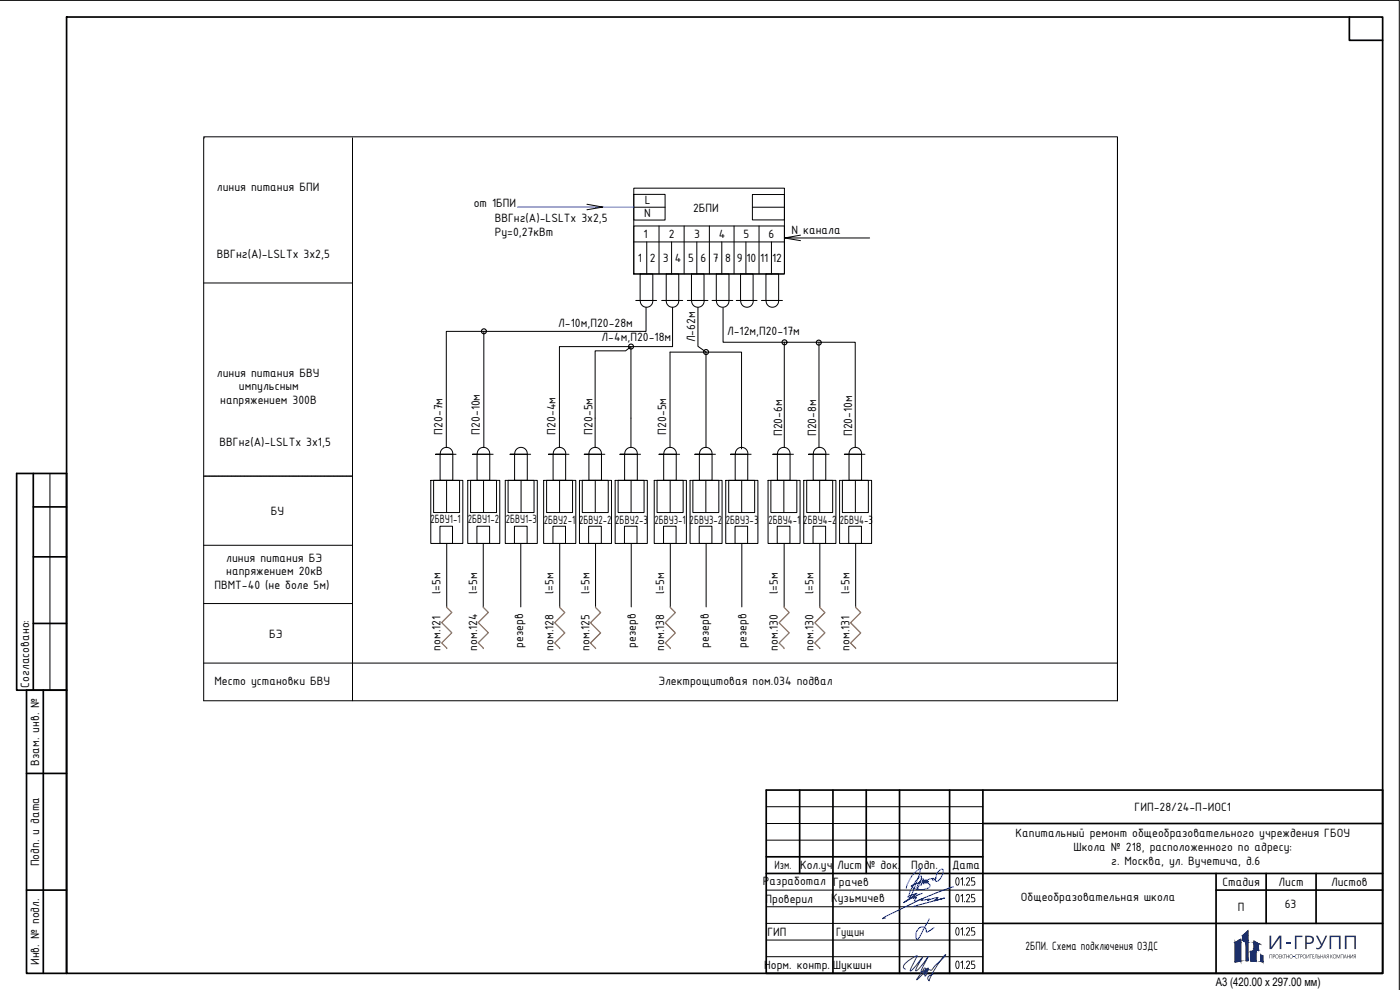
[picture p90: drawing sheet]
<svg xmlns="http://www.w3.org/2000/svg" width="420mm" height="297mm" viewBox="0 0 420 297" stroke-linecap="round" stroke-linejoin="round" font-family="sans-serif">
<defs><g id="words">
<text font-size="5.6" fill="#193153" x="388" y="284.8">ГРУПП</text>
<g font-size="3.9">
<text x="65.1" y="57.2">линия питания БПИ</text>
<text x="142.2" y="62.2">от 1БПИ</text>
<text x="193.3" y="65.2">N</text>
<text x="193.5" y="61.1">L</text>
<text x="208" y="63.5">2БПИ</text>
<text x="148.5" y="66.6">ВВГнг(А)-LSLTx 3х2,5</text>
<text x="148.5" y="70.9">Ру=0,27кВт</text>
<text x="193.2" y="71.4">1</text>
<text x="200.7" y="71.4">2</text>
<text x="208.3" y="71.4">3</text>
<text x="215.7" y="71.4">4</text>
<text x="223.2" y="71.4">5</text>
<text x="230.6" y="71.4">6</text>
<text x="237.6" y="70.1">N канала</text>
<text x="65.1" y="77.5">ВВГнг(А)-LSLTx 3х2,5</text>
<text x="191.4" y="78.6">1</text>
<text x="195.1" y="78.6">2</text>
<text x="198.9" y="78.6">3</text>
<text x="202.5" y="78.6">4</text>
<text x="206.5" y="78.6">5</text>
<text x="210.2" y="78.6">6</text>
<text x="213.9" y="78.6">7</text>
<text x="217.6" y="78.6">8</text>
<text x="221.1" y="78.6">9</text>
<text x="224" y="78.6">10</text>
<text x="228.1" y="78.6">11</text>
<text x="231.7" y="78.6">12</text>
<text x="167.6" y="98.1">Л-10м,П20-28м</text>
<text x="218.2" y="100.6">Л-12м,П20-17м</text>
<text x="180.6" y="102.2">Л-4м,П20-18м</text>
<text x="208.6" y="102.7" transform="rotate(-90 208.6 102.7)">Л-62м</text>
<text x="65.1" y="113">линия питания БВУ</text>
<text x="71.7" y="116.9">импульсным</text>
<text x="66.1" y="121.1">напряжением 300В</text>
<text x="132.8" y="130.4" transform="rotate(-90 132.8 130.4)">П20-7м</text>
<text x="144" y="130.4" transform="rotate(-90 144 130.4)">П20-10м</text>
<text x="166.7" y="130.4" transform="rotate(-90 166.7 130.4)">П20-4м</text>
<text x="177.8" y="130.4" transform="rotate(-90 177.8 130.4)">П20-5м</text>
<text x="199.9" y="130.4" transform="rotate(-90 199.9 130.4)">П20-5м</text>
<text x="234.8" y="130.8" transform="rotate(-90 234.8 130.8)">П20-6м</text>
<text x="244.9" y="130.8" transform="rotate(-90 244.9 130.8)">П20-8м</text>
<text x="255.8" y="130.8" transform="rotate(-90 255.8 130.8)">П20-10м</text>
<text x="65.9" y="133.8">ВВГнг(А)-LSLTx 3х1,5</text>
<text x="81.2" y="154.5">БУ</text>
<text x="129.2" y="157">2БВУ1-1</text>
<text x="140.4" y="157">2БВУ1-2</text>
<text x="151.8" y="157">2БВУ1-3</text>
<text x="163.2" y="157.1">2БВУ2-1</text>
<text x="173.8" y="157.1">2БВУ2-2</text>
<text x="184.7" y="157.1">2БВУ2-3</text>
<text x="196.4" y="157.1">2БВУ3-1</text>
<text x="207" y="157.1">2БВУ3-2</text>
<text x="217.8" y="157.1">2БВУ3-3</text>
<text x="230.6" y="157.1">2БВУ4-1</text>
<text x="241.1" y="157.1">2БВУ4-2</text>
<text x="252" y="157.1">2БВУ4-3</text>
<text x="67.9" y="168.6">линия питания БЭ</text>
<text x="67.9" y="172.5">напряжением 20кВ</text>
<text x="64.3" y="176.8">ПВМТ-40 (не боле 5м)</text>
<text x="132.2" y="178.3" transform="rotate(-90 132.2 178.3)">l=5м</text>
<text x="143.2" y="178.3" transform="rotate(-90 143.2 178.3)">l=5м</text>
<text x="166.1" y="178.3" transform="rotate(-90 166.1 178.3)">l=5м</text>
<text x="176.9" y="178.3" transform="rotate(-90 176.9 178.3)">l=5м</text>
<text x="199.3" y="178.3" transform="rotate(-90 199.3 178.3)">l=5м</text>
<text x="233.4" y="178.3" transform="rotate(-90 233.4 178.3)">l=5м</text>
<text x="244.2" y="178.3" transform="rotate(-90 244.2 178.3)">l=5м</text>
<text x="254.9" y="178.3" transform="rotate(-90 254.9 178.3)">l=5м</text>
<text x="80.8" y="191.5">БЭ</text>
<text x="132.2" y="195.2" transform="rotate(-90 132.2 195.2)">пом.121</text>
<text x="143.2" y="195.2" transform="rotate(-90 143.2 195.2)">пом.124</text>
<text x="157" y="194.4" transform="rotate(-90 157 194.4)">резерв</text>
<text x="166.1" y="195.2" transform="rotate(-90 166.1 195.2)">пом.128</text>
<text x="176.9" y="195.2" transform="rotate(-90 176.9 195.2)">пом.125</text>
<text x="190.8" y="194.4" transform="rotate(-90 190.8 194.4)">резерв</text>
<text x="199.3" y="195.2" transform="rotate(-90 199.3 195.2)">пом.138</text>
<text x="212.7" y="194.4" transform="rotate(-90 212.7 194.4)">резерв</text>
<text x="224" y="194.4" transform="rotate(-90 224 194.4)">резерв</text>
<text x="233.4" y="195.2" transform="rotate(-90 233.4 195.2)">пом.130</text>
<text x="244.2" y="195.2" transform="rotate(-90 244.2 195.2)">пом.130</text>
<text x="254.9" y="195.2" transform="rotate(-90 254.9 195.2)">пом.131</text>
<text x="8.8" y="206.3" transform="rotate(-90 8.8 206.3)">Согласовано:</text>
<text x="64.3" y="205.6">Место установки БВУ</text>
<text x="197.6" y="205.6">Электрощитовая пом.034 подвал</text>
<text x="11.7" y="229.8" transform="rotate(-90 11.7 229.8)">Взам. инв. №</text>
<text x="340.5" y="243.4">ГИП-28/24-П-ИОС1</text>
<text x="304.8" y="251.3">Капитальный ремонт общеобразовательного учреждения ГБОУ</text>
<text x="322.2" y="255.4">Школа № 218, расположенного по адресу:</text>
<text x="11.7" y="260" transform="rotate(-90 11.7 260)">Подп. и дата</text>
<text x="232.4" y="260.8">Изм.</text>
<text x="240.1" y="260.8">Кол.уч</text>
<text x="251.2" y="260.8">Лист № док.</text>
<text x="273.5" y="260.8">Подп.</text>
<text x="285.7" y="260.6">Дата</text>
<text x="333.5" y="259.6">г. Москва, ул. Вучетича, д.6</text>
<text x="229" y="265.6">Разработал</text>
<text x="250" y="265.7">Грачев</text>
<text x="286.5" y="265.7">01.25</text>
<text x="366.9" y="265.8">Стадия</text>
<text x="383.7" y="265.8">Лист</text>
<text x="399.5" y="265.8">Листов</text>
<text x="229.8" y="270.9">Проверил</text>
<text x="249.4" y="270.7">Кузьмичев</text>
<text x="286.5" y="270.7">01.25</text>
<text x="306.4" y="270.3">Общеобразовательная школа</text>
<text x="371.5" y="273.3">П</text>
<text x="385.6" y="272.4">63</text>
<text x="230.3" y="280.9">ГИП</text>
<text x="250.9" y="280.7">Гущин</text>
<text x="286.5" y="280.7">01.25</text>
<text x="307.8" y="285">2БПИ. Схема подключения ОЗДС</text>
<text x="11.7" y="289.5" transform="rotate(-90 11.7 289.5)">Инв. № подл.</text>
<text x="229.4" y="290.8">Норм. контр. Шукшин</text>
<text x="286.5" y="290.7">01.25</text>
</g>
<text font-size="3.5" x="364.9" y="295.8">A3 (420.00 х 297.00 мм)</text>
</g></defs>
<!-- layer: SS SCS -->
<g fill="none" stroke="#000" stroke-width=".3">
<path d="M61.1 41.3h.1M61.1 41h274.3v169.3M61.1 41.3v169h274.3M105.8 41.3v169M335.4 41.3v169M176.1 61.3l4.8 .8-4.8 .8M61.1 84.9h44.7M145.2 99.4v34.8M192.1 82.2h3.8v8h-3.8zM192.1 90.2h-1.2h6.2M192.2 90.1a1.88 1.88 0 0 0 1.8 2.1 1.88 1.88 0 0 0 1.9-2.1M193.9 92.2v7.2h-60v34.9"/>
<path d="M199.9 82.2h3.8v8h-3.8zM199.9 90.2h-1.2h6.2M199.9 90.1a1.88 1.88 0 0 0 1.9 2.1 1.88 1.88 0 0 0 1.9-2.1M201.8 92.2v11.8h-33.9v30.2M207.5 82.2h3.8v8h-3.8zM207.5 90.2h-1.2h6.2M207.6 90.1a1.88 1.88 0 0 0 1.8 2.1 1.88 1.88 0 0 0 1.9-2.1M209.5 92.2v11.7l2.4 1.7M215 82.2h3.8v8h-3.8zM215 90.2h-1.3h6.2M215 90.1a1.88 1.88 0 0 0 1.9 2.1 1.88 1.88 0 0 0 1.9-2.1M217 92.4v10.3h39.7v31.4"/>
<path d="M222.2 82.2h3.8v8h-3.8zM222.2 90.2h-1.2h6.2M222.3 90.1a1.88 1.88 0 0 0 1.9 2.1 1.88 1.88 0 0 0 1.9-2.1M229.9 82.2h3.8v8h-3.8zM229.9 90.2h-1.3h6.2M229.9 90.1a1.88 1.88 0 0 0 1.9 2.1 1.88 1.88 0 0 0 1.9-2.1M189.3 104l-1.6 1.3h-9.1v28.9M189.4 104v30.2M211.9 105.6v28.7M235.4 102.7v31.6M245.8 102.7v31.6M132.1 136.3h3.8v7.8h-3.8z"/>
<path d="M132.1 136.3h-1.4h6.2M132.1 136.3a1.88 1.88 0 0 1 1.9-2.1 1.88 1.88 0 0 1 1.9 2.1M143.2 136.3h3.8v7.8h-3.8zM143.2 136.3h-1.4h6.2M143.2 136.3a1.88 1.88 0 0 1 1.9-2.1 1.88 1.88 0 0 1 1.9 2.1M154.4 136.3h3.8v7.8h-3.8zM154.4 136.3h-1.3h6.2M154.5 136.3a1.88 1.88 0 0 1 1.9-2.1 1.88 1.88 0 0 1 1.8 2.1M166 136.3h3.8v7.8h-3.8zM166 136.3h-1.4h6.2M166 136.3a1.88 1.88 0 0 1 1.9-2.1 1.88 1.88 0 0 1 1.9 2.1M176.7 136.3h3.8v7.8h-3.8z"/>
<path d="M176.7 136.3h-1.4h6.2M176.7 136.3a1.88 1.88 0 0 1 1.9-2.1 1.88 1.88 0 0 1 1.9 2.1M187.5 136.3h3.8v7.8h-3.8zM187.5 136.3h-1.4h6.1M187.5 136.3a1.88 1.88 0 0 1 1.9-2.1 1.88 1.88 0 0 1 1.9 2.1M199.2 136.3h3.7v7.8h-3.7zM199.2 136.3h-1.4h6.2M199.2 136.3a1.88 1.88 0 0 1 1.9-2.1 1.88 1.88 0 0 1 1.9 2.1M201.1 134.3v-28.7h21.4v29.1M209.9 136.3h3.8v7.8h-3.8zM209.9 136.3h-1.4h6.2M209.9 136.3a1.88 1.88 0 0 1 1.9-2.1 1.88 1.88 0 0 1 1.9 2.1"/>
<path d="M220.6 136.3h3.8v7.8h-3.8zM220.6 136.3h-1.4h6.2M220.7 136.3a1.88 1.88 0 0 1 1.9-2.1 1.88 1.88 0 0 1 1.8 2.1M233.3 136.3h3.8v7.8h-3.8zM233.3 136.3h-1.4h6.2M233.3 136.3a1.88 1.88 0 0 1 1.9-2.1 1.88 1.88 0 0 1 1.9 2.1M244.1 136.3h3.7v7.8h-3.7zM244.1 136.3h-1.4h6.1M244.1 136.3a1.88 1.88 0 0 1 1.9-2.1 1.88 1.88 0 0 1 1.9 2.1M254.8 136.3h3.8v7.8h-3.8zM254.8 136.3h-1.4h6.2M254.8 136.3a1.88 1.88 0 0 1 1.9-2.1 1.88 1.88 0 0 1 1.9 2.1"/>
<path d="M129.3 144.1h9.6v19h-9.6zM130.1 144.1h7.8v9.7h-7.8zM132 157.9h3.8v5.2h-3.8zM134 144.1v9.7M140.4 144.1h9.6v19h-9.6zM141.2 144.1h7.8v9.7h-7.8zM143.1 157.9h3.8v5.2h-3.8zM145.1 144.1v9.7M151.6 144.1h9.6v19h-9.6zM152.5 144.1h7.8v9.7h-7.8zM154.4 157.9h3.8v5.2h-3.8zM156.4 144.1v9.7"/>
<path d="M163.2 144.1h9.6v19h-9.6zM164 144.1h7.8v9.7h-7.8zM165.9 157.9h3.8v5.2h-3.8zM167.9 144.1v9.7M173.9 144.1h9.6v19h-9.6zM174.8 144.1h7.7v9.7h-7.7zM176.7 157.9h3.8v5.2h-3.8zM178.6 144.1v9.7M184.6 144.1h9.7v19h-9.7zM185.5 144.1h7.8v9.7h-7.8zM187.4 157.9h3.8v5.2h-3.8zM189.4 144.1v9.7"/>
<path d="M196.3 144.1h9.7v19h-9.7zM197.2 144.1h7.8v9.7h-7.8zM199.1 157.9h3.8v5.2h-3.8zM201.1 144.1v9.7M207.1 144.1h9.6v19h-9.6zM207.9 144.1h7.8v9.7h-7.8zM209.8 157.9h3.9v5.2h-3.9zM211.8 144.1v9.7M217.8 144.1h9.7v19h-9.7zM218.7 144.1h7.8v9.7h-7.8zM220.6 157.9h3.8v5.2h-3.8zM222.6 144.1v9.7"/>
<path d="M230.5 144.1h9.6v19h-9.6zM231.4 144.1h7.7v9.7h-7.7zM233.3 157.9h3.8v5.2h-3.8zM235.2 144.1v9.7M241.2 144.1h9.7v19h-9.7zM242.1 144.1h7.8v9.7h-7.8zM244 157.9h3.8v5.2h-3.8zM246 144.1v9.7M252 144.1h9.6v19h-9.6zM252.8 144.1h7.8v9.7h-7.8zM254.7 157.9h3.8v5.2h-3.8zM256.7 144.1v9.7"/>
<path d="M61.1 163.6h44.7M134.1 163.1v19M145 163.1v19M156.3 163.1v19M168 163.1v19M178.7 163.1v19M189.4 163.1v19M201.2 163.1v19M211.9 163.1v19M222.6 163.1v19M235.3 163.1v19M246 163.1v19"/>
<path d="M256.8 163.1v19M61.1 199h274.3M61.1 181.1h44.7"/>
</g>
<path d="M134.1 182.1l1.5 1.7-3.1 3 3.1 3.1-3.1 3 1.6 1.7M145 182.1l1.6 1.7-3.1 3 3.1 3.1-3.1 3 1.5 1.7M168 182.1l1.5 1.7-3 3 3 3.1-3 3 1.5 1.7M178.7 182.1l1.6 1.7-3.1 3 3.1 3.1-3.1 3 1.5 1.7M201.2 182.1l1.5 1.7-3.1 3 3.1 3.1-3.1 3 1.6 1.7M235.3 182.1l1.6 1.7-3.1 3 3.1 3.1-3.1 3 1.5 1.7M246 182.1l1.6 1.7-3.1 3 3.1 3.1-3.1 3 1.5 1.7M256.8 182.1l1.5 1.7-3 3 3 3.1-3 3 1.5 1.7" fill="none" stroke="#cd6928" stroke-width=".38"/>
<!-- layer: 1 -->
<g fill="none" stroke="#000" stroke-width=".3">
<path d="M190.2 56.5h45.2v25.7h-45.2zM190.2 58.3h9.4v7.7h-9.4zM225.8 58.4h9.6v7.6h-9.6zM190.2 67.8h45.2v14.4h-45.2zM190.2 62.2h9.4M190.2 72.6h45.2M194.1 72.6v9.6M197.8 67.8v14.4M201.5 72.6v9.6M205.3 67.8v14.4M209.1 72.6v9.6M212.9 67.8v14.4"/>
<path d="M216.6 72.6v9.6M220.3 67.8v14.4M223.9 72.6v9.6M225.8 62.2h9.6M227.8 67.8v14.4M231.5 72.6v9.6M235.5 71.4l4.7 .8M240.2 70.6l-4.7 .8h25.5"/>
</g>
<path d="M155.3 62.1l34.9 .1" fill="none" stroke="#00f" stroke-width=".3"/>
<g fill="none" stroke="#000" stroke-width=".34">
<path d="M61.1 142.9h.2M61.4 142.9h.4M61.9 142.9h.3M62.3 142.9h.3M62.7 142.9h.5M63.2 142.9h.3M63.6 142.9h.3M64 142.9h.5M64.6 142.9h.3M64.9 142.9h.3M65.3 142.9h.5M65.9 142.9h.3"/>
<path d="M66.3 142.9h.2M66.6 142.9h.5M67.2 142.9h.3M67.6 142.9h.3M67.9 142.9h.5M68.5 142.9h.3M68.9 142.9h.3M69.3 142.9h.4M69.8 142.9h.3M70.2 142.9h.3M70.6 142.9h.4M71.1 142.9h.3"/>
<path d="M71.5 142.9h.3M71.9 142.9h.4M72.4 142.9h.3M72.8 142.9h.3M73.2 142.9h.5M73.7 142.9h.3M74.1 142.9h.3M74.5 142.9h.3M74.9 142.9h.1M75.1 142.9h.3M75.4 142.9h.3M75.8 142.9h.3"/>
<path d="M76.2 142.9h.1M76.4 142.9h.3M76.8 142.9h.2M77.1 142.9h.3M77.5 142.9h.1M77.7 142.9h.3M78.1 142.9h.3M78.4 142.9h.3M78.8 142.9h.1M79 142.9h.3M79.4 142.9h.3M79.8 142.9h.3"/>
<path d="M80.1 142.9h.1M80.3 142.9h.3M80.7 142.9h.3M81.1 142.9h.3M81.4 142.9h.1M81.6 142.9h.3M82 142.9h.3M82.4 142.9h.3M82.8 142.9h.1M82.9 142.9h.3M83.3 142.9h.3M83.7 142.9h.3"/>
<path d="M84.1 142.9h.1M84.2 142.9h.3M84.6 142.9h.3M85 142.9h.3M85.4 142.9h.1M85.6 142.9h.3M85.9 142.9h.3M86.3 142.9h.3M86.7 142.9h.5M87.2 142.9h.3M87.6 142.9h.3M88 142.9h.5"/>
<path d="M88.6 142.9h.3M88.9 142.9h.3M89.3 142.9h.5M89.9 142.9h.3M90.3 142.9h.3M90.6 142.9h.5M91.2 142.9h.3M91.6 142.9h.3M91.9 142.9h.5M92.5 142.9h.3M92.9 142.9h.3M93.3 142.9h.4"/>
<path d="M93.8 142.9h.3M94.2 142.9h.3M94.6 142.9h.4M95.1 142.9h.3M95.5 142.9h.3M95.9 142.9h.5M96.4 142.9h.3M96.8 142.9h.3M97.2 142.9h.5M97.7 142.9h.3M98.1 142.9h.3M98.5 142.9h.5"/>
<path d="M99.1 142.9h.3M99.4 142.9h.3M99.8 142.9h.5M100.4 142.9h.3M100.8 142.9h.2M101.1 142.9h.5M101.7 142.9h.3M102.1 142.9h.3M102.4 142.9h.5M103 142.9h.3M103.4 142.9h.3M103.8 142.9h.4"/>
<path d="M104.3 142.9h.3M104.7 142.9h.3M105.1 142.9h.4M105.6 142.9h.2"/>
<circle cx="145.2" cy="99.4" r=".74"/>
<circle cx="189.4" cy="104" r=".74"/>
<circle cx="211.9" cy="105.6" r=".74"/>
<circle cx="235.4" cy="102.7" r=".74"/>
<circle cx="245.7" cy="102.8" r=".74"/>
</g>
<!-- layer: 0 -->
<path d="M0 .1h419.9v296.9M15 142.1v65M230 242h65M230 247.1h65M230 252.1h65M230 267.1h65M230 272.1h65M230 277.1h65M230 282.1h65M230 287h65" fill="none" stroke="#000" stroke-width=".3"/>
<g fill="none" stroke="#000" stroke-width=".51">
<path d="M20 5.1h395v286.9h-395zM405 5.1v7h10M5 142.1h15v149.9h-12v-84.9h12h-15zM10 152.1h10M10 142.1v65M10 167.1h10M10 187.1h10M13 207.1v84.9M8 232.1h12M230 237.1h185v54.9h-185zM240 237.1v25M250 237.1v54.9"/>
<path d="M260 237.1v25M270 237.1v54.9M285 237.1v54.9M295 237.1v54.9M230 257.1h65M295 247.1h120M8 267.1h12M230 262.1h185M295 277.1h120M365 267.1h50M365 262.1v29.9M380 262.1v15"/>
<path d="M395 262.1v15"/>
</g>
<path d="M290 263.5l.6-.3 .5 .4v.5l-.9 1.4h.8l.1 .2h-1.2l1-1.9-.3-.3-.7 .3zM291.5 263.3h1.1l-.1 .2h-.8v.7h.6l.4 .5v.6l-.4 .4h-.8v-.2h.7l.2-.3v-.6l-.9-.2z" fill="#000"/>
<!-- layer: DIMENSION -->
<g fill="#193153">
<path d="M381 286.4h.8v1.2l-.1-1.1h-.6l-.1 1.1z"/>
<path d="M383.9 286.4h.5l-.4 .1v.4h.4l-.4 .1v.4l.4 .2h-.5z"/>
<path d="M384.6 286.4l.1 .5 .5-.5-.4 .5 .5 .7-.6-.6-.1 .6z"/>
<path d="M385.2 286.4h.8l-.3 .1v1.1l-.2-1.1z"/>
<path d="M386 286.4l.2 .5h.5l.1-.5v1.2l-.1-.6h-.5l-.2 .6z"/>
<path d="M388.1 287l.4 .1z"/>
<path d="M388.7 286.5l.7-.1v.1h-.5l-.2 .3 .1 .5 .6 .1-.1 .2-.6-.3z"/>
<path d="M389.4 286.4h.7l-.3 .1v1.1l-.1-1.1z"/>
<path d="M392.1 286.4l.1 .9 .7-.9v1.2l-.1-1.1-.7 1.1z"/>
<path d="M393 286.4h.8l-.4 .1v1.1v-1.1z"/>
<path d="M393.9 286.4h.5l-.4 .1v.4h.4l-.4 .1v.4l.4 .2h-.5z"/>
<path d="M394.8 286.4h.5v1.2l-.1-1.1h-.3l-.1 .9-.4 .2 .2-.2z"/>
<path d="M396.3 286.4l.1 .5h.6l.1-.5v1.2l-.1-.6h-.6l-.1 .6z"/>
<path d="M399.3 286.4l.1 .5 .6-.5-.5 .5 .5 .7-.6-.6-.1 .6z"/>
<path d="M401.2 286.4l.5 1 .5-1v1.2l-.1-1.1-.4 1.1-.5-1.1v1.1z"/>
<path d="M402.4 286.4h.8v1.2l-.1-1.1h-.6l-.1 1.1z"/>
<path d="M404.3 286.4l.1 .5h.6l.1-.5v1.2l-.1-.6h-.6l-.1 .6z"/>
<path d="M405.3 286.4l.1 .9 .7-.9v1.2l-.1-1.1-.7 1.1z"/>
<path d="M381 280.7h.5v3.5l2.4-3.5h.7v4.1h-.6l.1-3.5-2.5 3.5h-.6z"/>
<path d="M385.8 282.9h1.5v.3h-1.5z"/>
<path d="M382 286.4h.4l.3 .2-.3 .5h-.3v.5zM382.1 286.5v.5h.3l.1-.4z"/>
<path d="M382.6 287a.6 .6 0 0 1 1.2 0 .6 .6 0 0 1-1.2 0zM382.8 286.9a.46 .46 0 0 0 .9 0 .46 .46 0 0 0-.9 0z"/>
<path d="M386.9 287a.6 .6 0 0 1 1.2 0 .6 .6 0 0 1-1.2 0zM387 286.9a.45 .45 0 0 0 .9 0 .45 .45 0 0 0-.9 0z"/>
<path d="M390.2 286.4l.7 .1-.1 .5-.4 .1v.5zM390.4 286.5v.5h.3v-.4z"/>
<path d="M390.9 287a.58 .58 0 0 1 1.1 0 .58 .58 0 0 1-1.1 0zM391 286.9a.5 .5 0 0 0 1 0 .5 .5 0 0 0-1 0z"/>
<path d="M395.5 286.4l.1 .5 .5 .1-.2 .6h-.4zM395.6 287v.4h.4v-.4z"/>
<path d="M397.6 286.4l.5 1.2-.3-.4h-.4l-.2 .4zM397.6 286.5l-.2 .6h.4z"/>
<path d="M398.2 286.4h.6v1.2l-.1-.6-.6 .6 .3-.6-.3-.2zM398.4 286.5l-.1 .3 .4 .1v-.4z"/>
<path d="M400 287a.58 .58 0 0 1 1.1 0 .58 .58 0 0 1-1.1 0zM400.1 286.9a.45 .45 0 0 0 .9 0 .45 .45 0 0 0-.9 0z"/>
<path d="M403.7 286.4l.5 1.2-.3-.4h-.4l-.2 .4zM403.7 286.5l-.1 .6h.3z"/>
<path d="M406.3 286.5l.6-.1v1.2l-.1-.6-.6 .6 .3-.6-.2-.2zM406.5 286.5l-.1 .3 .4 .1v-.4z"/>
</g>
<path d="M370.7 282.8l1.7-1v6.6l-1.7 .3zM372.9 280.7l1.6-1.4v9h-.5v-5.5l-1.1-.7zM376.3 282.3l1.4 .9v2l-.8-.5v3.7l-1.6-.1v-2.7l1-.5zM378.4 286.6l.6 .1v2l-.6-.2zM378.4 286.6v1.9v-1.9" fill="none" stroke="#193153" stroke-width=".3"/>
<g fill="#193153" stroke="#193153" stroke-width=".3">
<path d="M372.9 280.7l1.6-1.4v1.4z"/>
<path d="M371.8 282.1l.6-.3v.3z"/>
<path d="M376.3 282.3l.7 .5h-.7z"/>
<path d="M376.9 284.7l.8 .4z"/>
<path d="M376.9 284.7h.8v.4z"/>
<path d="M378.4 286.6l.6 .1z"/>
<path d="M375.3 288.3l1.6 .1z"/>
<path d="M370.7 288.5h1.1l-1.1 .2z"/>
<path d="M378.4 286.7h.6v1.8z"/>
<path d="M372.9 280.7l1.6 1.4v-1.4zM372.9 280.7l1.6 1.4h-1.6z"/>
<path d="M372.9 282.1l1.6 .7v-.7zM372.9 282.1l1.6 .7h-.5z"/>
<path d="M371.8 282.1l.6 .7v-.7zM370.7 282.8l1.1-.7 .6 .7z"/>
<path d="M376.3 282.8l1.4 .4-.7-.4zM376.3 282.8l1.4 .4h-1.4z"/>
<path d="M376.3 283.2l1.4 1.5v-1.5zM376.3 283.2l1.4 1.5h-1.4z"/>
<path d="M376.3 284.7l.6 .4v-.4zM376.3 284.7l.6 .4h-.6z"/>
<path d="M376.3 285.1l.6 .5v-.5zM375.3 285.6l1-.5 .6 .5z"/>
<path d="M375.3 285.6l1.6 2.7v-2.7zM375.3 285.6l1.6 2.7h-1.6z"/>
<path d="M374 282.8l.5 5.5v-5.5zM374 282.8l.5 5.5h-.5z"/>
<path d="M375.3 288.3l1.6 .1zM376.4 288.4h.5z"/>
<path d="M370.7 282.8l1.7 5.6v-5.6zM370.7 282.8l1.7 5.6h-1.7z"/>
<path d="M378.4 286.7v1.8h.6zM378.4 288.5h.6v.2z"/>
<path d="M370.7 288.4h1.7zM370.7 288.4l1.1 .1z"/>
</g>
<path d="M271.7 290.8l-.5-.4a2.87 2.87 0 0 1 2.1-2.6l2-1-2.1 4.5a16.6 16.6 0 0 0 3.6-4l-1.6 2.9-.4 1 .2 .1a15.1 15.1 0 0 0 3.5-4.2l.1-.1-2.2 4.6a1.21 1.21 0 0 0 1.4-.9 .41 .41 0 0 0-.5-.1 .41 .41 0 0 0-.2 .4l-2 3 3-3.3-.7 1.6 1.2-1.9-.5 1.9-.5 .6a1.39 1.39 0 0 1 .4-1.5 1.39 1.39 0 0 1 1.5-.3l4.3-4.7a23.6 23.6 0 0 0-5 7.9 1.01 1.01 0 0 1-.3-1.2 1.01 1.01 0 0 1 1.1-.6l.4-.2" fill="none" stroke="#293189" stroke-width=".3"/>
<!-- layer: 0 -->
<path d="M274 269.6l1-.4-.6 1.1 .5 .1 2.1-.8-.6 .5 2.6-.4-.7 .4 3.2-.8-1.1 .8 .2 .1 2.9-.8-9.3 2.5M276.8 268l-3 1.4-2.6 1.4 3.9-2.8-2.7 1.1M286.1 266.1a122.7 122.7 0 0 0-20.3 8.9l-.9 .7 .8-.3" fill="none" stroke="#00d" stroke-width=".3"/>
<path d="M290 268.5l.6-.3 .5 .3v.6l-.9 1.4h.8l.1 .2h-1.2l1-1.9-.3-.3-.7 .3zM290 278.5l.6-.3 .5 .3v.6l-.9 1.4h.9v.2h-1.2l1-1.9-.3-.3-.7 .3zM291.5 268.3h1.1l-.1 .2h-.8v.7h.6l.4 .4v.7l-.4 .4h-.8v-.2h.7l.2-.3v-.6l-.9-.2zM291.5 278.2h1.1v.3h-.9v.7l.7 .1 .3 .3v.8l-.4 .3h-.8v-.2l.8-.1 .1-.2-.1-.7-.8-.1zM290 288.4l.7-.2 .4 .5v.3l-.9 1.5h.9l-.1 .2-1.1-.1 1-1.8-.2-.3-.8 .3zM291.5 288.3l1.1-.1-.2 .3h-.7v.7h.7l.3 .5v.7l-.4 .3h-.8v-.2h.6l.3-.3-.1-.7-.8-.1z" fill="#000"/>
<!-- layer: 0 -->
<path d="M278.8 275.7l-1.8 3.3a5.4 5.4 0 0 1-1.7 2.9 2.54 2.54 0 0 1 1.3-3.8 1.19 1.19 0 0 1 1.4 1.5h.3l2-1.2" fill="none" stroke="#00f" stroke-width=".3"/>
<path d="M280.9 263.5a2.13 2.13 0 0 1 2.1-2.6 3.3 3.3 0 0 1-2 3.5l-.3-.5 .1-.5a.64 .64 0 0 1-1 .6l.4-.4a22.1 22.1 0 0 0-6.7 2.2 3.5 3.5 0 0 0 3.8 1.1l.5-.2a1.15 1.15 0 0 0 1.3-1.1l-.6-.6 .1-.6-.5 .5 .2-.7-.6 .8 .1-1-.6 1.2 .1-1.2-.9 1.6 .7-1.5v-.5a3.4 3.4 0 0 0-1.8 3.2l1.3-3.5-.2-.4-.5 .2a11.9 11.9 0 0 0-3.1 5.7v.5l.2 .1a37.4 37.4 0 0 0 3.2-8.6h-.1a8.6 8.6 0 0 0-4.1 5.7" fill="none" stroke="#003fff" stroke-width=".3"/>
<use href="#words"/>
</svg>
